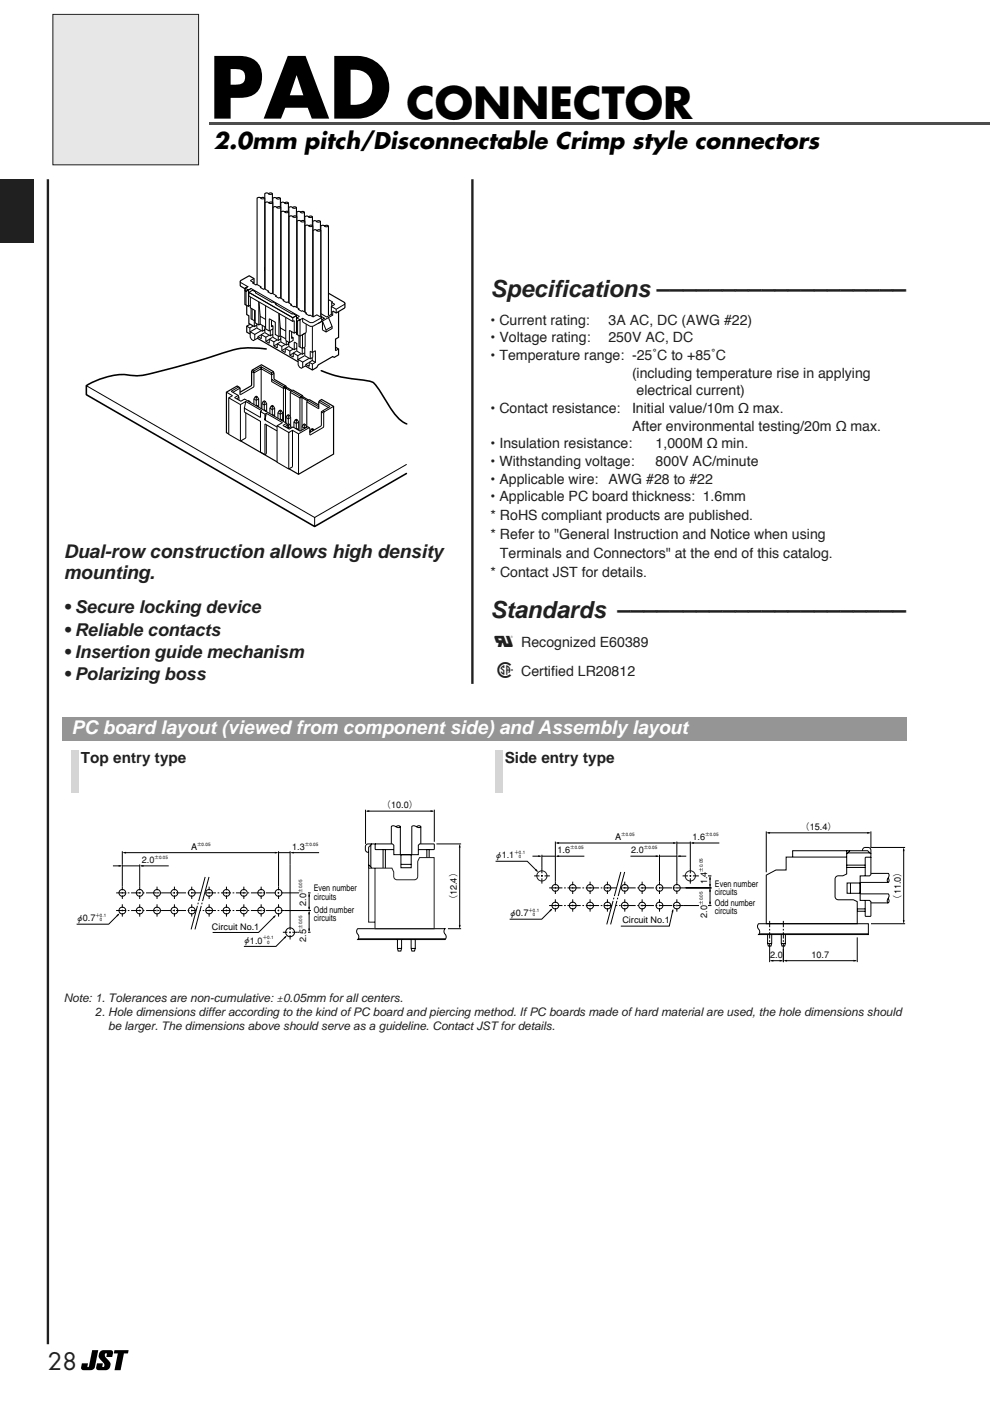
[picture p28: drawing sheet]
<svg xmlns="http://www.w3.org/2000/svg" width="210mm" height="297mm" viewBox="0 0 210 297" stroke-linecap="round" stroke-linejoin="round" font-family="sans-serif">
<defs><g id="words">
<text font-size="17.6" x="44.3" y="25.2">PAD</text>
<text font-size="9.2" x="86.2" y="25.2">CONNECTOR</text>
<text font-size="7" fill="#231f20" x="104" y="143.8">1</text>
<g font-size="5" fill="#231f20">
<text x="104" y="63.1">Specifications –––––––––––––––––––</text>
<text x="104" y="131.1">Standards ––––––––––––––––––––––</text>
<text x="10.2" y="290.5">28</text>
</g>
<text font-size="4.8" x="45.3" y="31.5">2.0mm pitch/Disconnectable Crimp style connectors</text>
<text font-size="4.7" fill="#231f20" x="104.8" y="137.1">0</text>
<g font-size="4" fill="#231f20">
<text x="13.5" y="118.3">Dual-row construction allows high density</text>
<text x="13.5" y="122.8">mounting.</text>
</g>
<text font-size="4" fill="#fff" x="15.2" y="155.5">PC board layout (viewed from component side) and Assembly layout</text>
<g font-size="3.8" fill="#231f20">
<text x="13.5" y="130">• Secure locking device</text>
<text x="13.5" y="134.8">• Reliable contacts</text>
<text x="13.5" y="139.5">• Insertion guide mechanism</text>
<text x="13.5" y="144.3">• Polarizing boss</text>
</g>
<g font-size="3.2" fill="#231f20">
<text x="17.1" y="161.7">Top entry type</text>
<text x="107" y="161.7">Side entry type</text>
</g>
<g font-size="3" fill="#231f20">
<text x="104" y="68.8">• Current rating:</text>
<text x="129" y="68.8">3A AC, DC (AWG #22)</text>
<text x="104" y="72.6">• Voltage rating:</text>
<text x="104" y="76.3">• Temperature range: -25˚C to +85˚C</text>
<text x="129" y="72.6">250V AC, DC</text>
<text x="134" y="80.1">(including temperature rise in applying</text>
<text x="135" y="83.8">electrical current)</text>
<text x="104" y="87.6">• Contact resistance:</text>
<text x="134" y="87.6">Initial value/10m Ω max.</text>
<text x="104" y="95.1">• Insulation resistance:</text>
<text x="134" y="91.3">After environmental testing/20m Ω max.</text>
<text x="139" y="95.1">1,000M Ω min.</text>
<text x="104" y="98.8">• Withstanding voltage:</text>
<text x="139" y="98.8">800V AC/minute</text>
<text x="104" y="102.6">• Applicable wire:</text>
<text x="104" y="106.3">• Applicable PC board thickness: 1.6mm</text>
<text x="129" y="102.6">AWG #28 to #22</text>
<text x="104" y="110.3">* RoHS compliant products are published.</text>
<text x="104" y="114.3">* Refer to &quot;General Instruction and Notice when using</text>
<text x="106" y="118.3">Terminals and Connectors&quot; at the end of this catalog.</text>
<text x="104" y="122.3">* Contact JST for details.</text>
<text x="110.5" y="137.1">Recognized E60389</text>
<text x="110.5" y="143.2">Certified LR20812</text>
</g>
<g font-size="2.5" fill="#231f20">
<text x="13.5" y="212.5">Note: 1. Tolerances are non-cumulative: ±0.05mm for all centers.</text>
<text x="20.2" y="215.5">2. Hole dimensions differ according to the kind of PC board and piercing method. If PC boards made of hard material are used, the hole dimensions should</text>
<text x="22.9" y="218.5">be larger. The dimensions above should serve as a guideline. Contact JST for details.</text>
</g>
<g font-size="1.9">
<text x="81" y="171.4">（10.0）</text>
<text x="130.4" y="178.1">A</text>
<text x="146.8" y="178.1">1.6</text>
<text x="169.7" y="176">（15.4）</text>
<text x="30.1" y="183">2.0</text>
<text x="40.5" y="180.2">A</text>
<text x="62" y="180.2">1.3</text>
<text x="104.8" y="181.9">φ1.1</text>
<text x="118.2" y="180.9">1.6</text>
<text x="133.8" y="180.9">2.0</text>
<text x="66.5" y="189">Even number</text>
<text x="66.5" y="190.8">circuits</text>
<text x="96.9" y="191.7" transform="rotate(-90 96.9 191.7)">（12.4）</text>
<text x="149.9" y="187.5" transform="rotate(-90 149.9 187.5)">1.4</text>
<text x="151.6" y="188">Even number</text>
<text x="151.6" y="189.8">circuits</text>
<text x="191" y="191.6" transform="rotate(-90 191 191.6)">（11.0）</text>
<text x="16" y="195.2">φ0.7</text>
<text x="44.9" y="197.2">Circuit No.1</text>
<text x="64.9" y="192" transform="rotate(-90 64.9 192)">2.0</text>
<text x="66.5" y="193.5">Odd number</text>
<text x="66.5" y="195.3">circuits</text>
<text x="107.8" y="194.1">φ0.7</text>
<text x="132" y="195.7">Circuit No.1</text>
<text x="149.9" y="194.6" transform="rotate(-90 149.9 194.6)">2.0</text>
<text x="151.6" y="192">Odd number</text>
<text x="151.6" y="193.8">circuits</text>
<text x="51.4" y="199.9">φ1.0</text>
<text x="64.9" y="199.7" transform="rotate(-90 64.9 199.7)">2.5</text>
<text x="163.3" y="203.1">2.0</text>
<text x="172" y="203.1">10.7</text>
</g>
<g font-size="1">
<text x="41.8" y="179.3">±0.05</text>
<text x="64.6" y="179.3">±0.05</text>
<text x="131.7" y="177.2">±0.05</text>
<text x="149.5" y="177.2">±0.05</text>
<text x="32.8" y="182.1">±0.05</text>
<text x="109.1" y="182">0</text>
<text x="109.1" y="181.1">＋0.1</text>
<text x="120.9" y="180">±0.05</text>
<text x="136.5" y="180">±0.05</text>
<text x="149" y="184.8" transform="rotate(-90 149 184.8)">±0.05</text>
<text x="64" y="189.3" transform="rotate(-90 64 189.3)">±0.05</text>
<text x="149" y="191.9" transform="rotate(-90 149 191.9)">±0.05</text>
<text x="20.2" y="195.3">0</text>
<text x="20.2" y="194.4">＋0.1</text>
<text x="64" y="197" transform="rotate(-90 64 197)">±0.05</text>
<text x="112" y="194.3">0</text>
<text x="112" y="193.4">＋0.1</text>
<text x="55.7" y="200.1">0</text>
<text x="55.7" y="199.2">＋0.1</text>
</g>
</g></defs>
<path d="M44.3 26h165.6v.5h-165.6z" fill="#4d4d4d"/>
<g fill="none" stroke="#000" stroke-width=".21">
<path d="M50.9 59.7l.2 .3 1.5 .8-.6 .3-.1 .5 .3 .1 1-.5 10.3 5.9M55.9 56.7v.8M52 61.1l.7 .4v3.4M52.2 61.7v3M53.1 70.3l.9 .6v1.1M53.2 65.4v2.2l.9 .3M53.2 61.2l-1 .5-.3-.1M53.3 78.8l.5 .3M53.5 65.5v2.2M53.5 78.5l.3 .2 1.6-.9 2.2 1.2 .4-.2M53.6 69.2l-.6 .3M53.8 78.7v.4"/>
<path d="M53.8 79.1v2.9l-2.9 1.7M53.8 79.1l1.6-.9 2.2 1.2 .5-.2M53.9 68v1.2M54 65.8v2.2M54.7 71.4l.7 .4M54.7 71.4v.3M54.9 64v4.9M54.9 64l.3 4.7M55.2 67.1l1.1 .6M55.3 70.1l-1.3 .8M55.3 71l-.6 .4M55.4 77.8v8.8"/>
<path d="M55.4 70.9l1 .6v.9l.7 .4M55.6 69v1.2M57 71.1l-.6 .4M57 72l-.6 .4M57.1 67.6v2.6M57.1 71.9l1 .6v.8l.7 .5M57.3 70v1.2M57.6 79v1.9l2.5 1.4h.4M57.9 69.1l-.3 .2M58.7 72.1l-.6 .4M58.7 73l-.6 .3M58.8 72.9l1 .6v.8l.7 .4"/>
<path d="M59 71.3v.9M59.4 71.2l-.2-4.7-.1 4.9M59.4 69.5l1.2 .7M60.4 73.1l-.6 .4M60.4 73.9l-.6 .4M60.5 73.9l.9 .5v.9l.8 .4M60.6 67.3v4.9M60.7 72.3v.9M61.4 70v2.6M62.1 67.3v.9M62.1 74.1l-.7 .3M62.1 74.9l-.7 .4"/>
<path d="M62.1 71.6l-.3 .2M62.2 74.9l.9 .5 .1 .9M62.4 68v2.6M62.4 72.5v1.6M62.9 66.9l-.8 .5M62.9 67.4l.7 .4v5.8M63.1 68.1v2.9M63.1 76.3l1.1 .5v1.1M63.8 75l-.7 .4M64.1 73.8v1.3M64.2 67.5v.8M64.7 70.6v2.9"/>
<path d="M64.7 70.6l-.6 .4v2.9M64.8 77.3v.2M64.9 68.7v1.8M65.5 76.9l-.7 .4M65.5 76l-1.3 .8M65.6 76.8l.6 .4v1.2M65.8 74.5v1.6M66.2 76.4l-.6 .4v.9l-.8-.4M66.2 75.8v.6M66.2 76.4l.7 .4M66.2 69.2v5.5M66.3 74.7v1.1"/>
<path d="M66.9 74.4v2.4l-.7 .4M68.2 67.3l-2 1.1-.6-.1-1.4-.8-1.1 .6-.2-.2M68.4 69.9v-1.8l.7 1.9M70.3 66.7l.2 .1M70.4 69.2l-1.3 .8v.4M70.5 65.9v.9l-3 1.8M71.3 65.6v.8M71.8 74l-.7 .4M73.1 64.3l-1.8 1.3-1-.6M48 83.2l1.3 .7M48.5 84.3l2.5 1.5v7.7M50.5 83.8l-.8 .5"/>
<path d="M50.6 82l-1.6 1M50.7 84.3l-.5 .2M50.9 82.3l-1.5 .9M51 85.8l1.1-.7 3.4 2M51.8 87.4v-.9l3.4 2M52.1 85.1l-.3 1.4M52.1 87.5v5.4M52.9 85.1l-.1 .1M53.8 84.6l.5 .3 .5-.3M54.1 84.1l.2 .2 .3-.2M54.3 84.3v1.7M54.6 86.1h-.1"/>
<path d="M55.2 87.3l1 .5 .3-.2 3.4 2M55.5 85.6l.5 .3 .5-.3M55.8 85.1l.2 .2 .3-.2M56 85.3v1.6M56.2 87.8v1.3l2.5 1.4M56.2 89.9v6.5M56.3 87l-.1 .1M56.5 90.1v6.1M56.5 87.6l-.3 1.5M57.2 86.6l.5 .2 .5-.2M57.5 86.1l.2 .1 .3-.1M57.7 86.2v1.7"/>
<path d="M57.8 80.4l.1 .3 3.8 2.3M58 88l-.1 .1M58.7 90.3l2.5 1.4v7.7M58.9 87.5l.5 .3 .5-.3M59.2 87.1l.2 .1 .3-.1M59.4 87.2v1.7M59.7 89l-.1 .1M60.6 81.8l-.5 .5v7.1M60.6 88.5l.5 .3 .5-.3M60.8 89.8l-.8 .4M60.8 82.1l-.3 .2v7.3M60.9 88.1l.2 .1 .3-.1"/>
<path d="M60.9 90.2l-.5 .3M60.9 90l.3 .1 .2-.1M61.1 88.2v1.7M61.2 90.1v.8M61.2 91.7l.8-.5 1.3 .8M61.5 83.2l2.1 1.2 .4-.1M61.7 90.4l-.5 .3-.3-.1M61.7 82.9l3.5 2.1M62 91.2v7.8M62.3 89.5l.5 .3 .5-.3M62.6 89l.2 .2 .3-.2M62.8 89.2v1.7"/>
<path d="M63.1 91h-.1M63.3 92v8.6M64 90.5l.5 .3 .5-.3M64.1 83.9l-.5 .5v7M64.3 90l.2 .2 .3-.2M64.3 84.2l-.3 .1v6.1M64.5 90.2v.7M65 85.2l2.6 1.5M65.2 84.9l2.4 1.3M65.6 90.7l-2.3 1.3M65.7 91.5l.2 .1M66 91l.2 .1 .3-.1"/>
<path d="M66.2 91.1v.3M66.6 91.2l-.4-.3-.2 .1-.3 .7M67.6 85.2l2 1.2M67.8 84.9l2.2 1.3M68.1 87.3l.5 .3M68.7 87.3l-.1 3.2-2.9 1.7M70.7 86.2l-2 1.1-.3-.2"/>
</g>
<g fill="none" stroke="#000" stroke-width=".22">
<path d="M53.1 63v2.3l1 .6v2.6l.8 .4 .3-.2 1.1 .7M54.4 69.6l-1.3 .7v1.2l.2 .5 .4 .2 1-.5M54.5 68.7v.9l1.1 .6 .5-.3M56.1 70.6l-.7 .3v.9M56.2 69.3v1.2l1.1 .7 .5-.3M56.3 64.8v4.9l.8 .5 .8-.5v-.6l-.3-.2M57.1 67.6l1.3 .7v2.6l.7 .5 .3-.2 1.2 .7M57.6 67.9v1.4M57.7 69.8l.1 1.7 1.2 .7 .5-.3M57.8 71.5l-.7 .4v.9M59.4 72.5l-.6 .4v.9M59.5 71.2v1.3l1.2 .7 .5-.4"/>
<path d="M61.1 73.5l-.6 .4v.8M61.2 72.6v.9l1.2 .6 .5-.3M61.4 70l1 .6 .5-.2M61.8 71.4l.3 .2v.6l-.7 .4-.8-.4M61.8 70.3v1.5M62.1 67.4l-9.3-5.4v.8l9.3 5.4 .3-.2M62.4 72.5l.5 .3v1.6l1.2 .7 .5-.3M62.8 74.5l-.6 .4v.8M63.4 71.1v2.4l.7 .4 .6-.4M63.5 67.1l-.6 .3v3.5l.7 .4 1.3-.8M64.5 73.7l.1 .1v1.6l1.2 .7 .5-.3M64.5 75.5l-1.3 .7v1.2l.3 .5 .4 .2 .9-.6"/>
<path d="M66.9 74.4l-.7 .3-.4-.2M69.6 67.3l.8 1.9v.4l-1.3 .8-.7-.5M49 83l1.5 .8 .2 1M49.3 83.9l-.8 .4v7.8l2.5 1.4 1.1-.6M49.7 84.3l1.4 .8 .8-.5 8.9 5.2 .1 .9M51.8 87.4l3.4 1.9v6.5l1 .6 .3-.2M52.6 85l.1-.1 .4 .4M53.8 85.8v-1.2l.5-.6 .5 .6v1.7M54.3 86l.1-.1 .4 .4M55.5 87.1l-.3 .2v1.2M55.5 86.7v-1.1l.5-.6 .5 .6v1.7M56 87l.1-.1 .4 .4"/>
<path d="M56.2 89.9l2.5 1.5M57.2 87.7v-1.1l.5-.6 .5 .6v1.7M57.7 88l.1-.1 .4 .3M58.9 88.7v-1.2l.5-.6 .5 .6v1.8M59.4 88.9h.1l.4 .3M59.9 89.6l-1.2 .7v7.7l2.5 1.4 .8-.4M60 90.2l1.3 .8 .8-.5 1.5 .9 1.6-.9 .5 .3v1.4M60.6 89.7v-1.2l.5-.6 .5 .6v1.8M60.9 90.1l.3-.3 .2 .2 .3 .8M62.1 82.7l-.6 .5v5.2M62.3 90.7v-1.2l.5-.6 .5 .6v1.7M62.8 90.9l.1-.1 .4 .4"/>
<path d="M65.6 84.7l-.6 .5v5.4l-.2-.6-.3-.1-.2 .1-.3 .5v.7M70 86.2l-1.9 1.1v3l-2.4 1.4"/>
</g>
<path d="M52.3 64.8v1.9l.5 .3v1.6l1.1 .6 .5-.3M52.6 60.8l-.6 .3-.1 3.5 .8 .3 .4-.2M54.6 71.7l8.6 5M71.1 73.6l.7 .4v1.2l-.9 .6-.4-.2-3 1.8-.3 .5-1 .5-1.5-.8M71.8 66.1v5.4l-.7 .4v2.5M50.9 83.7v-1.4l-.6-.5-2.3 1.4v8.5l.5 .3M51 93.5l7.7 4.4M61.9 82.8l-1.1-.7-.2-.3-2.4-1.3-.1-.3-.1-1.4-2.6-1.5-1.9 1.2-.2 3.2-2.4 1.5M62.1 82.7l3.3 2.1M65.6 84.7l2 1.2M67.6 86.7v-1.5l.6-.5 2.5 1.5v10.1l-7.4 4.3-2-1.2" fill="none" stroke="#000" stroke-width=".25"/>
<path d="M56.1 41.1a.54 .54 0 0 1 .8 0 .55 .55 0 0 1 .9 0v18.3h-1.7z" fill="#fff" stroke="#000" stroke-width=".23"/>
<path d="M57.8 41.1l-.3 .1-.6-.1" fill="none" stroke="#000" stroke-width=".21"/>
<path d="M57.8 42a.54 .54 0 0 1 .8 .1 .55 .55 0 0 1 .9-.1v18.3h-1.7z" fill="#fff" stroke="#000" stroke-width=".23"/>
<path d="M59.5 42l-.3 .2-.6-.1" fill="none" stroke="#000" stroke-width=".21"/>
<path d="M59.5 43a.54 .54 0 0 1 .8 .1 .55 .55 0 0 1 .9-.1v18.3h-1.7z" fill="#fff" stroke="#000" stroke-width=".23"/>
<path d="M61.2 43l-.3 .2-.6-.1" fill="none" stroke="#000" stroke-width=".21"/>
<path d="M61.2 44a.54 .54 0 0 1 .8 0 .55 .55 0 0 1 .9 0v18.3h-1.7z" fill="#fff" stroke="#000" stroke-width=".23"/>
<path d="M62.9 44l-.3 .2-.6-.2" fill="none" stroke="#000" stroke-width=".21"/>
<path d="M62.9 45a.54 .54 0 0 1 .8 0 .55 .55 0 0 1 .8 0v18.3h-1.6z" fill="#fff" stroke="#000" stroke-width=".23"/>
<path d="M63 45.9l-.3 .2-.5-.1M64.5 45l-.2 .1-.6-.1" fill="none" stroke="#000" stroke-width=".21"/>
<path d="M64.6 46a.54 .54 0 0 1 .8 0 .55 .55 0 0 1 .8 0v18.3h-1.6z" fill="#fff" stroke="#000" stroke-width=".23"/>
<path d="M66.2 46l-.2 .1-.6-.1" fill="none" stroke="#000" stroke-width=".21"/>
<path d="M66.3 46.9a.54 .54 0 0 1 .8 .1 .55 .55 0 0 1 .8-.1v18.3h-1.6z" fill="#fff" stroke="#000" stroke-width=".23"/>
<path d="M67.9 46.9l-.2 .2-.6-.1" fill="none" stroke="#000" stroke-width=".21"/>
<path d="M68 47.9a.54 .54 0 0 1 .8 .1 .55 .55 0 0 1 .8-.1v19l-1.6 .2z" fill="#fff" stroke="#000" stroke-width=".23"/>
<path d="M69.6 47.9l-.2 .2-.6-.1" fill="none" stroke="#000" stroke-width=".21"/>
<path d="M54.5 42a.54 .54 0 0 1 .8 0 .55 .55 0 0 1 .8 0v19.2l-1.6-.9z" fill="#fff" stroke="#000" stroke-width=".23"/>
<path d="M56.1 42l-.2 .2-.6-.2" fill="none" stroke="#000" stroke-width=".21"/>
<path d="M56.2 43a.54 .54 0 0 1 .8 0 .55 .55 0 0 1 .8 0v19.2l-1.6-.9z" fill="#fff" stroke="#000" stroke-width=".23"/>
<path d="M57.8 43l-.3 .1-.5-.1" fill="none" stroke="#000" stroke-width=".21"/>
<path d="M57.9 44a.54 .54 0 0 1 .8 0 .55 .55 0 0 1 .8 0v19.2l-1.6-.9z" fill="#fff" stroke="#000" stroke-width=".23"/>
<path d="M59.5 44l-.3 .1-.5-.1" fill="none" stroke="#000" stroke-width=".21"/>
<path d="M59.6 44.9a.54 .54 0 0 1 .8 .1 .55 .55 0 0 1 .8-.1v19.3l-1.6-1z" fill="#fff" stroke="#000" stroke-width=".23"/>
<path d="M61.2 44.9l-.3 .2-.5-.1" fill="none" stroke="#000" stroke-width=".21"/>
<g fill="#fff" stroke="#000" stroke-width=".23">
<path d="M61.3 45.9a.54 .54 0 0 1 .8 .1 .55 .55 0 0 1 .8-.1v19.3l-1.6-1z"/>
<path d="M63 46.9a.54 .54 0 0 1 .8 0 .55 .55 0 0 1 .8 0v19.2l-1.6-.9z"/>
</g>
<path d="M64.6 46.9l-.3 .2-.5-.2" fill="none" stroke="#000" stroke-width=".21"/>
<path d="M64.7 47.9a.54 .54 0 0 1 .8 0 .55 .55 0 0 1 .8 0v19.2l-1.6-.9z" fill="#fff" stroke="#000" stroke-width=".23"/>
<path d="M66.3 47.9l-.3 .1-.5-.1" fill="none" stroke="#000" stroke-width=".21"/>
<path d="M66.4 48.9a.54 .54 0 0 1 .8 0 .55 .55 0 0 1 .8 0v18.3h-1.6z" fill="#fff" stroke="#000" stroke-width=".23"/>
<g fill="none" stroke="#000" stroke-width=".21">
<path d="M53.7 59.9l-.2 .1M53.9 59.1l-.8 .4M62.9 45.9l-.3 .2-.5-.1M68 48.9l-.3 .1-.5-.1M52.3 69.2l.7 .3 .1 1M52.8 62l9.3 5.4 .8-.5M54.3 62l-.2 .1M55.3 60.8l-.2 .1M56.9 61.7l-.1 .2M58.6 62.7l-.2 .1M58.6 64.4l-.2 .1M60.2 63.6l-.2 .1"/>
<path d="M61.8 64.5l-.2 .1M63.4 65.5l-.2 .1M65 66.4l-.2 .1M68 67l.8 .5-.6 .3M69.7 63.7l.1-.1 .7 .4M70.3 64.1l.7 .4M18.3 81.8l48.4 27.9 19.5-11.2M66.7 109.7v1.9"/>
</g>
<g fill="none" stroke="#000" stroke-width=".22">
<path d="M53.1 59.5l.6 .4v.2M53.5 60l.8 .4 .2-.1 .8 .5v.2M54.1 62.1l3.6 2 .1-.1 .8 .4v.2M54.3 62l-.7-.5-.8 .5M55.1 60.9l.8 .4 .2-.1 .8 .5v.2M56.8 61.9l.7 .4 .2-.1 .9 .5v.2M58.4 62.8l.7 .4 .2-.1 .9 .5v.2M58.4 64.5l3.5 2.1 .2-.1 .8 .4v.9M60 63.7l1.8 .8v.3M61.6 64.6l1.8 .9v.2M63.2 65.6l.7 .4 .2-.1 .9 .5v.1M64.8 66.5l1.6 .7 .8-.4 1 .5v.8l-2 1.1-.6-.1-1.4-.8"/>
<path d="M70.5 64l-.2 .1v.8M71 64.5l-.7 .5v1.7l-1 .5-1.3-.7"/>
</g>
<path d="M53 68.8l-.7 .4v1.2l.7 .4M53.9 60.1v-1l-1.1-.6-1.7 .9-.2 .3 .1 .9 1 .6M69.7 62.2l3.2 1.9 .2 .2v.8l-.2 .3-1.6 1-.8-.5" fill="none" stroke="#000" stroke-width=".25"/>
<path d="M56.4 74a18 18 0 0 0-10.1 1.2l-2.8 .9a152.3 152.3 0 0 1-13.9 3.5h-1.2a14.6 14.6 0 0 0-10.1 2.2v1.9l48.4 27.9 19.5-11.2M68.1 78.6a27.5 27.5 0 0 0 9.5 2.1 2.48 2.48 0 0 1 2.2 1.1 57 57 0 0 0 4.9 7.1l1.5 1" fill="none" stroke="#000" stroke-width=".34"/>
<path d="M13.2 126.9h83v19.9h-83z" fill="#fff"/>
<path d="M10.2 38v247M100.2 38v107" fill="none" stroke="#231f20" stroke-width=".5"/>
<path d="M103.7 55.8h88.5v89.2h-88.5z" fill="#fff"/>
<path d="M11.2 3.1h30.9v31.8h-30.9z" fill="#e6e7e8"/>
<path d="M11.2 3.1h30.9v31.8h-30.9z" fill="none" stroke="#231f20" stroke-width=".21"/>
<path d="M163.1 201.5h3v1.8h-3z" fill="#fff"/>
<g fill="none" stroke="#000" stroke-width=".21">
<path d="M105.1 182.6h6.7l2.1 2.1M117 192.8l-2.1 2.1h-6.9M160.8 195.8h23.3v2.3h-23.3a.95 .95 0 0 0-.1-1.4v-.6zM162.7 198.1v1.9l.2 .6h.6l.1-.6v-1.9M165.6 198.1v1.9l.2 .6h.6l.1-.6v-1.9M168.1 181.7v-1.3h11.4v4.9l-.8 .4h-1a.69 .69 0 0 0-.6 .7v3.7a.7 .7 0 0 0 .6 .7h3.2l.9 .4v4.6h-19.3v-10.3l2-1h2.2v-2.8h12.8M179.5 180.4h4.5l.7 .7v.8M179.5 183.4h3.9M179.5 183.9h3.9M179.6 187.2h2.8v2.2h-2.8zM179.7 180.8h4.7M180.2 180.4l-.7 .7"/>
<path d="M180.3 187.2v2.2M181.8 193.2h1.6M181.8 192.7h1.6M182.4 187.1h5.9M182.4 189.5h5.9l.2 .4-.2 .6M182.9 180.4v-.1a.59 .59 0 0 1 .6-.6h.6a.59 .59 0 0 1 .6 .6v.8M183.4 185.7v-3.8l.2-.2h.9l.2 .2v3.5l-.3 .3h-2v5.2h2l.3 .3v2.9l-.2 .2h-.9l-.2-.2v-3.2M184.7 185.2h3.6l.2 .4-.2 .5M184.7 191.4h3.6M188.3 186.1l-.2 .6 .2 .4M188.3 186.1l.2 .6-.2 .4M188.3 190.5l-.2 .5 .2 .4"/>
<path d="M188.3 190.5l.2 .5-.2 .4M162.7 200h.9M165.6 200h.9"/>
<circle cx="117.7" cy="192" r=".72"/>
<circle cx="117.7" cy="188.3" r=".72"/>
<circle cx="121.4" cy="192" r=".72"/>
<circle cx="121.4" cy="188.3" r=".72"/>
<circle cx="125.1" cy="192" r=".72"/>
<circle cx="125.1" cy="188.3" r=".72"/>
<circle cx="128.8" cy="192" r=".72"/>
<circle cx="128.8" cy="188.3" r=".72"/>
<circle cx="132.5" cy="192" r=".72"/>
<circle cx="132.5" cy="188.3" r=".72"/>
<circle cx="136.1" cy="192" r=".72"/>
<circle cx="136.1" cy="188.3" r=".72"/>
<circle cx="139.8" cy="192" r=".72"/>
<circle cx="139.8" cy="188.3" r=".72"/>
<circle cx="143.5" cy="192" r=".72"/>
<circle cx="143.5" cy="188.3" r=".72"/>
</g>
<path d="M113.7 184.2l.4 .7-.7-.4zM116.5 193l.7-.4-.4 .6zM161 197.9h23.1v.2h-23.3z" fill="#000"/>
<g fill="none" stroke="#231f20" stroke-width=".21">
<circle cx="114.9" cy="185.7" r="1.08"/>
<circle cx="146.4" cy="185.7" r="1.08"/>
</g>
<g fill="#fff">
<path d="M108 192.7h6.5v1.8h-6.5z"/>
<path d="M105.1 180.4h6.4v1.8h-6.4z"/>
</g>
<g fill="none" stroke="#000" stroke-width=".21" stroke-dasharray=".8 .4 .4 .4" stroke-linecap="butt">
<path d="M117.7 190.7v2.6M117.7 186.9v2.7M121.4 190.7v2.6M121.4 186.9v2.7M125.1 190.7v2.6M125.1 186.9v2.7M128.8 190.7v2.6M128.8 186.9v2.7M132.5 190.7v2.6M132.5 186.9v2.7M136.1 190.7v2.6M136.1 186.9v2.7"/>
<path d="M139.8 190.7v2.6M139.8 186.9v2.7M143.5 190.7v2.6M143.5 186.9v2.7"/>
</g>
<path d="M163.2 195.2v6M166.1 195.2v6" fill="none" stroke="#000" stroke-width=".21" stroke-dasharray="1.3 .4 .4 .4" stroke-linecap="butt"/>
<path d="M114.9 184v3.4M116.6 185.7h-3.4M146.4 184v3.4M148 185.7h-3.3" fill="none" stroke="#000" stroke-width=".21" stroke-dasharray="1.1 .4 .4 .4" stroke-linecap="butt"/>
<path d="M117.7 178.7l.8-.2v.4zM142.7 178.5l.8 .2-.8 .2zM146.4 178.7l.8-.2v.4zM114.1 181.3l.8 .2-.8 .2zM117.7 181.5l.8-.2v.4z" fill="#000"/>
<path d="M117.7 178.4v8.5M118 178.7h25.2M143.5 178.7h2.9M143.5 178.4v2.8M146.4 178.4v5.6M146.7 178.7h5.8M112.9 181.5h1.7M114.9 181.2v2.8M114.9 181.5h2.8M118 181.5h5.9" fill="none" stroke="#000" stroke-width=".21"/>
<g fill="#fff">
<path d="M146.7 176.6h5.8v1.7h-5.8z"/>
<path d="M118 179.4h5.9v1.7h-5.9z"/>
<path d="M133.7 179.4h5.8v1.7h-5.8z"/>
</g>
<path d="M139 181.3l.8 .2-.8 .2zM143.5 181.5l.8-.2v.4z" fill="#000"/>
<path d="M133.7 181.5h5.8M139.8 181.2v5.7M139.8 181.5h3.7M143.5 181.2v5.7M143.8 181.5h1.7" fill="none" stroke="#000" stroke-width=".21"/>
<path d="M126.9 176.6h4.6v1.7h-4.6z" fill="#fff"/>
<path d="M144.8 192h6M144.8 188.3h6M148 185.7h2.8" fill="none" stroke="#000" stroke-width=".21"/>
<g fill="#fff">
<path d="M148.4 188.9h1.7v5.8h-1.7z"/>
<path d="M148.4 181.8h1.7v5.9h-1.7z"/>
</g>
<path d="M150.5 188.3l.2 .7h-.3zM150.5 185.7l.2 .8h-.3zM150.4 191.2h.3l-.2 .8zM150.4 187.5h.3l-.2 .8z" fill="#000"/>
<path d="M150.5 186v2M150.5 188.6v3.1" fill="none" stroke="#000" stroke-width=".21"/>
<path d="M116.4 188.3h28.4M116.4 192h28.4" fill="none" stroke="#000" stroke-width=".21" stroke-dasharray="2.8 .4 .4 .4" stroke-linecap="butt"/>
<path d="M131.6 184.9h.8l-2.9 11.1h-.9z" fill="#fff"/>
<path d="M131.6 184.9l-3 11.1M132.4 184.9l-2.9 11.1" fill="none" stroke="#000" stroke-width=".21" stroke-dasharray="5.3 .4 .4 .4" stroke-linecap="butt"/>
<path d="M162.5 176.6l.8-.2v.4zM183.9 176.4l.8 .2-.8 .2zM191.6 179.7l.2 .8h-.4zM191.4 195.1h.4l-.2 .7zM163.2 203.7l.8-.2v.4zM165.3 203.5l.8 .2-.8 .2zM166.1 203.7l.8-.2v.4zM181 203.5l.8 .2-.8 .2z" fill="#000"/>
<path d="M162.5 176.3v8.6M162.8 176.6h21.6M184.7 176.3v3.5M184.7 179.7h7.2M191.6 180v15.5M181.8 198.7v5.3M184.7 195.8h7.2M163.2 201.2v2.8M163.5 203.7h2.3M166.1 201.2v2.8M166.4 203.7h15.1" fill="none" stroke="#000" stroke-width=".21"/>
<g fill="#fff">
<path d="M171.5 174.4h4.1v1.8h-4.1z"/>
<path d="M171.9 201.5h4v1.8h-4z"/>
<path d="M189.4 185.7h1.8v4.1h-1.8z"/>
</g>
<path d="M24.7 194l.7-.4-.5 .7zM76 198.9h18.5l-.1 .3h-18.6zM142.7 192.6v.9l-.3-.1z" fill="#000"/>
<g fill="none" stroke="#000" stroke-width=".21">
<path d="M78.6 179.2v4.6M78.9 178.9h-.8a.59 .59 0 0 0-.6 .6v.6a.6 .6 0 0 0 .7 .6M79.7 178.9h-.8l-.7 .7v4.5M83.9 175.3l-.5-.2-.4 .2v3.6M83.9 175.3l.6 .2 .4-.2M83.9 175.3l.6-.2 .4 .2M84.9 175.3v5.9M88.3 175.3l-.6-.2-.4 .2v5.9M88.3 175.3l.5 .2 .4-.2M88.3 175.3l.5-.2 .4 .2M89.2 175.3v3.6M25.2 193.8l-2.2 2.1h-6.8"/>
<path d="M60.4 193.1h5.4M60.4 189.3h5.4M63 197.7h2.8M75.8 196.9h18.6a.95 .95 0 0 0 .1 1.4v.6l-.1 .3h-18.6a.95 .95 0 0 0-.1-1.4v-.6zM78.2 183.4l.7 .7M81.2 180.1v4M81.7 180.1v4M83.5 180.1h-3.8l-.2-.1v-.9l.2-.2h3.5l.3 .3v2h5.2v-2l.3-.3h2.9l.2 .2v.9l-.2 .1h-3.2M84.3 199.2v1.9l.1 .5h.6l.1-.5v-1.9M85 181.2h2.2v2.8h-2.2zM85 183.3h2.2M87.2 199.2v1.9l.1 .5h.6l.1-.5v-1.9"/>
<path d="M90.5 180.1v1.7M91 180.1v1.7M142.7 192.9l-.8 3.5h-10.3M84.3 201.1h.8M87.2 201.1h.8"/>
<circle cx="25.9" cy="193.1" r=".72"/>
<circle cx="25.9" cy="189.3" r=".72"/>
<circle cx="29.6" cy="193.1" r=".72"/>
<circle cx="29.6" cy="189.3" r=".72"/>
<circle cx="33.3" cy="193.1" r=".72"/>
<circle cx="33.3" cy="189.3" r=".72"/>
<circle cx="37" cy="193.1" r=".72"/>
<circle cx="37" cy="189.3" r=".72"/>
<circle cx="40.7" cy="193.1" r=".72"/>
<circle cx="40.7" cy="189.3" r=".72"/>
<circle cx="44.3" cy="193.1" r=".72"/>
<circle cx="44.3" cy="189.3" r=".72"/>
<circle cx="48" cy="193.1" r=".72"/>
<circle cx="48" cy="189.3" r=".72"/>
<circle cx="51.7" cy="193.1" r=".72"/>
<circle cx="51.7" cy="189.3" r=".72"/>
<circle cx="55.4" cy="193.1" r=".72"/>
<circle cx="55.4" cy="189.3" r=".72"/>
<circle cx="59.1" cy="193.1" r=".72"/>
<circle cx="59.1" cy="189.3" r=".72"/>
<circle cx="61.5" cy="197.7" r=".94"/>
</g>
<path d="M63 197.7h-3" fill="none" stroke="#000" stroke-width=".21" stroke-dasharray="1.1 .4 .4 .4" stroke-linecap="butt"/>
<path d="M79.5 184.1v12.8h12.6v-15.1h-3.1l-.4 .8v3.2a.69 .69 0 0 1-.7 .7h-3.7a.69 .69 0 0 1-.7-.7v-.9l-.4-.8h-4.9v11.4h1.3" fill="none" stroke="#231f20" stroke-width=".21"/>
<path d="M16.2 193.8h6.5v1.7h-6.5z" fill="#fff"/>
<path d="M60.2 198.8l.6-.5-.4 .7z" fill="#000"/>
<path d="M60.6 198.5l-2.1 2.2h-6.8" fill="none" stroke="#000" stroke-width=".21"/>
<path d="M51.7 198.5h6.4v1.7h-6.4z" fill="#fff"/>
<path d="M57.8 194.4l.7-.4-.4 .7z" fill="#000"/>
<path d="M58.3 194.2l-3.5 3.5h-9.7" fill="none" stroke="#000" stroke-width=".21"/>
<g fill="#fff">
<path d="M63.4 194h1.7v5.8h-1.7z"/>
<path d="M63.4 186.3h1.7v5.9h-1.7z"/>
</g>
<g fill="none" stroke="#000" stroke-width=".21" stroke-dasharray=".8 .4 .4 .4" stroke-linecap="butt">
<path d="M25.9 191.7v2.7M25.9 188v2.6M29.6 191.7v2.7M29.6 188v2.6M33.3 191.7v2.7M33.3 188v2.6M37 191.7v2.7M37 188v2.6M40.7 191.7v2.7M40.7 188v2.6M44.3 191.7v2.7M44.3 188v2.6"/>
<path d="M48 191.7v2.7M48 188v2.6M51.7 191.7v2.7M51.7 188v2.6M55.4 191.7v2.7M55.4 188v2.6M59.1 191.7v2.7M59.1 188v2.6"/>
</g>
<path d="M61.5 196.1v3.1" fill="none" stroke="#000" stroke-width=".21" stroke-dasharray="1.1 .4 .4 .4" stroke-linecap="butt"/>
<path d="M25.1 183.4l.8 .2-.8 .2zM25.9 180.8l.8-.2v.4zM29.6 183.6l.8-.2v.4zM58.3 180.6l.8 .2-.8 .2zM61.5 180.8l.8-.2v.4z" fill="#000"/>
<path d="M23.9 183.6h1.7M25.9 180.5v7.5M25.9 183.6h3.7M26.2 180.8h32.6M29.6 183.3v4.7M29.9 183.6h5.9M59.1 180.8h2.4M59.1 180.5v7.5M61.5 180.5v2.8M61.8 180.8h5.9" fill="none" stroke="#000" stroke-width=".21"/>
<g fill="#fff">
<path d="M61.8 178.6h5.9v1.8h-5.9z"/>
<path d="M29.9 181.4h5.9v1.8h-5.9z"/>
<path d="M40.2 178.6h4.6v1.8h-4.6z"/>
</g>
<path d="M61.5 183.3v12.8M65.5 189.6v3.2M65.5 193.4v4" fill="none" stroke="#000" stroke-width=".21"/>
<path d="M65.5 193.1l.2 .7h-.3zM65.5 189.3l.2 .8h-.3zM65.4 196.9h.3l-.2 .8zM65.4 192.3h.3l-.2 .8z" fill="#000"/>
<path d="M24.6 193.1h35.8M24.6 189.3h35.8" fill="none" stroke="#000" stroke-width=".21" stroke-dasharray="2.1 .4 .4 .4" stroke-linecap="butt"/>
<path d="M43.5 185.9h.8l-3 11.2h-.8z" fill="#fff"/>
<path d="M43.5 185.9l-3 11.2M44.3 185.9l-3 11.2" fill="none" stroke="#000" stroke-width=".21" stroke-dasharray="5.3 .4 .4 .4" stroke-linecap="butt"/>
<path d="M77.5 172l.8-.2v.4zM91.3 171.8l.8 .2-.8 .2zM97.5 178.9l.2 .8h-.4zM97.3 196.1h.4l-.2 .8z" fill="#000"/>
<path d="M77.5 171.7v7.2M77.8 172h14M92.1 171.7v6.8M92.5 178.9h5.3M97.5 179.2v17.4M95 196.9h2.8" fill="none" stroke="#000" stroke-width=".21"/>
<g fill="#fff">
<path d="M82.8 169.8h4v1.8h-4z"/>
<path d="M95.3 185.9h1.8v4h-1.8z"/>
</g>
<g fill="#d1d3d4">
<path d="M15.2 159h1.5v9h-1.5z"/>
<path d="M105 159h1.5v9h-1.5z"/>
</g>
<path d="M19.5 286.3h1.3l-.7 3.6a.9 .9 0 0 1-.9 .6h-1.5a.49 .49 0 0 1-.5-.6l.2-.8h1.3l-.2 .7h.3zM21.3 286.5l.6-.2h1.6a.49 .49 0 0 1 .5 .6l-.2 .8h-1.3l.2-.7a.48 .48 0 0 0-.5 .4 .48 .48 0 0 0 .3 .5 1.54 1.54 0 0 1 .5 2.4l-.6 .2h-1.5a.49 .49 0 0 1-.5-.6l.2-.8h1.2l-.1 .7a.48 .48 0 0 0 .5-.4 .48 .48 0 0 0-.4-.5 1.54 1.54 0 0 1-.5-2.4zM24.3 286.3h3l-.2 .7h-.8l-.7 3.5h-1.3l.7-3.5h-.9z" fill="#000"/>
<path d="M13.2 152h179v5h-179z" fill="#939598"/>
<path d="M0 38h7.2v13.5h-7.2z" fill="#231f20"/>
<use href="#words"/>
</svg>
